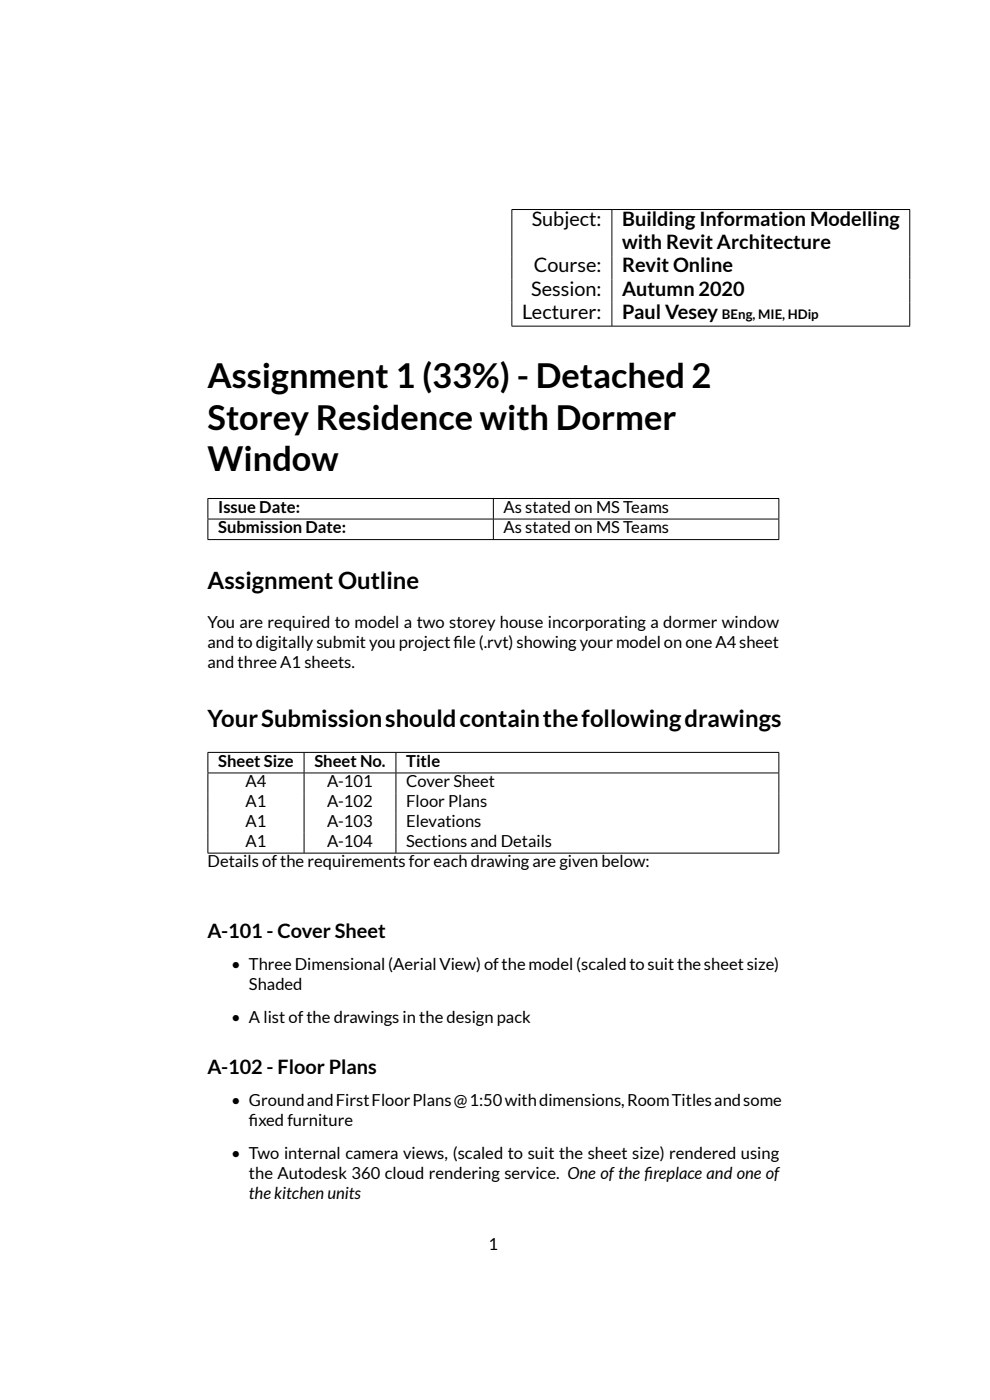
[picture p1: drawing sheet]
<svg xmlns="http://www.w3.org/2000/svg" width="210mm" height="297mm" viewBox="0 0 210 297" stroke-linecap="round" stroke-linejoin="round" font-family="sans-serif">
<defs><g id="words">
<g font-size="7.3">
<text x="44" y="82.4">Assignment 1 (33%) - Detached 2</text>
<text x="44" y="91.2">Storey Residence with Dormer</text>
<text x="44" y="99.9">Window</text>
</g>
<g font-size="5.1">
<text x="44" y="124.9">Assignment Outline</text>
<text x="44" y="154.2">YourSubmissionshouldcontainthefollowingdrawings</text>
</g>
<g font-size="4.2">
<text x="112.8" y="48">Subject:</text>
<text x="132" y="48">Building Information Modelling</text>
<text x="132" y="52.9">with Revit Architecture</text>
<text x="113.2" y="57.8">Course:</text>
<text x="132" y="57.8">Revit Online</text>
<text x="112.7" y="62.7">Session:</text>
<text x="132" y="62.7">Autumn 2020</text>
<text x="110.8" y="67.6">Lecturer:</text>
<text x="132" y="67.6">Paul Vesey</text>
<text x="44" y="198.9">A-101 - Cover Sheet</text>
<text x="44" y="227.8">A-102 - Floor Plans</text>
</g>
<g font-size="3.5">
<text x="46.3" y="108.8">Issue Date:</text>
<text x="46.3" y="113.1">Submission Date:</text>
<text x="106.8" y="108.8">As stated on MS Teams</text>
<text x="106.8" y="113.1">As stated on MS Teams</text>
<text x="44" y="133.2">You are required to model a two storey house incorporating a dormer window</text>
<text x="44" y="137.4">and to digitally submit you project f</text>
<text x="96.2" y="137.4">ile (.rvt) showing your model on one A4 sheet</text>
<text x="44" y="141.6">and three A1 sheets.</text>
<text x="46.3" y="162.6">Sheet Size</text>
<text x="52.1" y="167">A4</text>
<text x="66.7" y="162.6">Sheet No.</text>
<text x="69.4" y="167">A-101</text>
<text x="86.2" y="162.6">Title</text>
<text x="86.2" y="167">Cover Sheet</text>
<text x="52.1" y="171.2">A1</text>
<text x="69.4" y="171.2">A-102</text>
<text x="86.2" y="171.2">Floor Plans</text>
<text x="52.1" y="175.4">A1</text>
<text x="52.1" y="179.6">A1</text>
<text x="69.4" y="175.4">A-103</text>
<text x="69.4" y="179.6">A-104</text>
<text x="86.2" y="175.4">Elevations</text>
<text x="86.2" y="179.6">Sections and Details</text>
<text x="44" y="184">Details of the requirements for each drawing are given below:</text>
<text x="49" y="205.8">• ThreeDimensional(AerialView)ofthemodel(scaledtosuitthesheetsize)</text>
<text x="52.8" y="210">Shaded</text>
<text x="49" y="217.1">• A list of the drawings in the design pack</text>
<text x="49" y="234.6">• GroundandFirstFloorPlans@1:50withdimensions,RoomTitlesandsome</text>
<text x="52.8" y="238.9">f</text>
<text x="52.8" y="238.9">ixed furniture</text>
<text x="49" y="245.9">• Two internal camera views, (scaled to suit the sheet size) rendered using</text>
<text x="52.8" y="250.1">the Autodesk 360 cloud rendering service. One of the f</text>
<text x="136.7" y="250.1">ireplace and one of</text>
<text x="52.8" y="254.3">the kitchen units</text>
<text x="103.6" y="265.1">1</text>
</g>
<text font-size="2.8" x="153.2" y="67.6">BEng, MIE, HDip</text>
</g></defs>
<g fill="none" stroke="#000" stroke-width=".21">
<path d="M108.5 44.4h84.6M108.6 44.5v24.6M129.8 44.5v24.6M193 44.5v24.6M108.5 69.2h84.6M44 105.8h121.3M44 110.1h121.3M44 114.5h121.3M44.1 105.8v4.2M44.1 110.2v4.2M104.7 105.8v4.2M104.7 110.2v4.2"/>
<path d="M165.2 105.8v4.2M165.2 110.2v4.2M44 159.6h121.3M44.1 159.7v4.2M64.5 159.7v4.2M84 159.7v4.2M165.2 159.7v4.2M44 164h121.3M44.1 164v16.9M64.5 164v16.9M84 164v16.9M165.2 164v16.9"/>
<path d="M44 181h121.3"/>
</g>
<use href="#words"/>
</svg>
